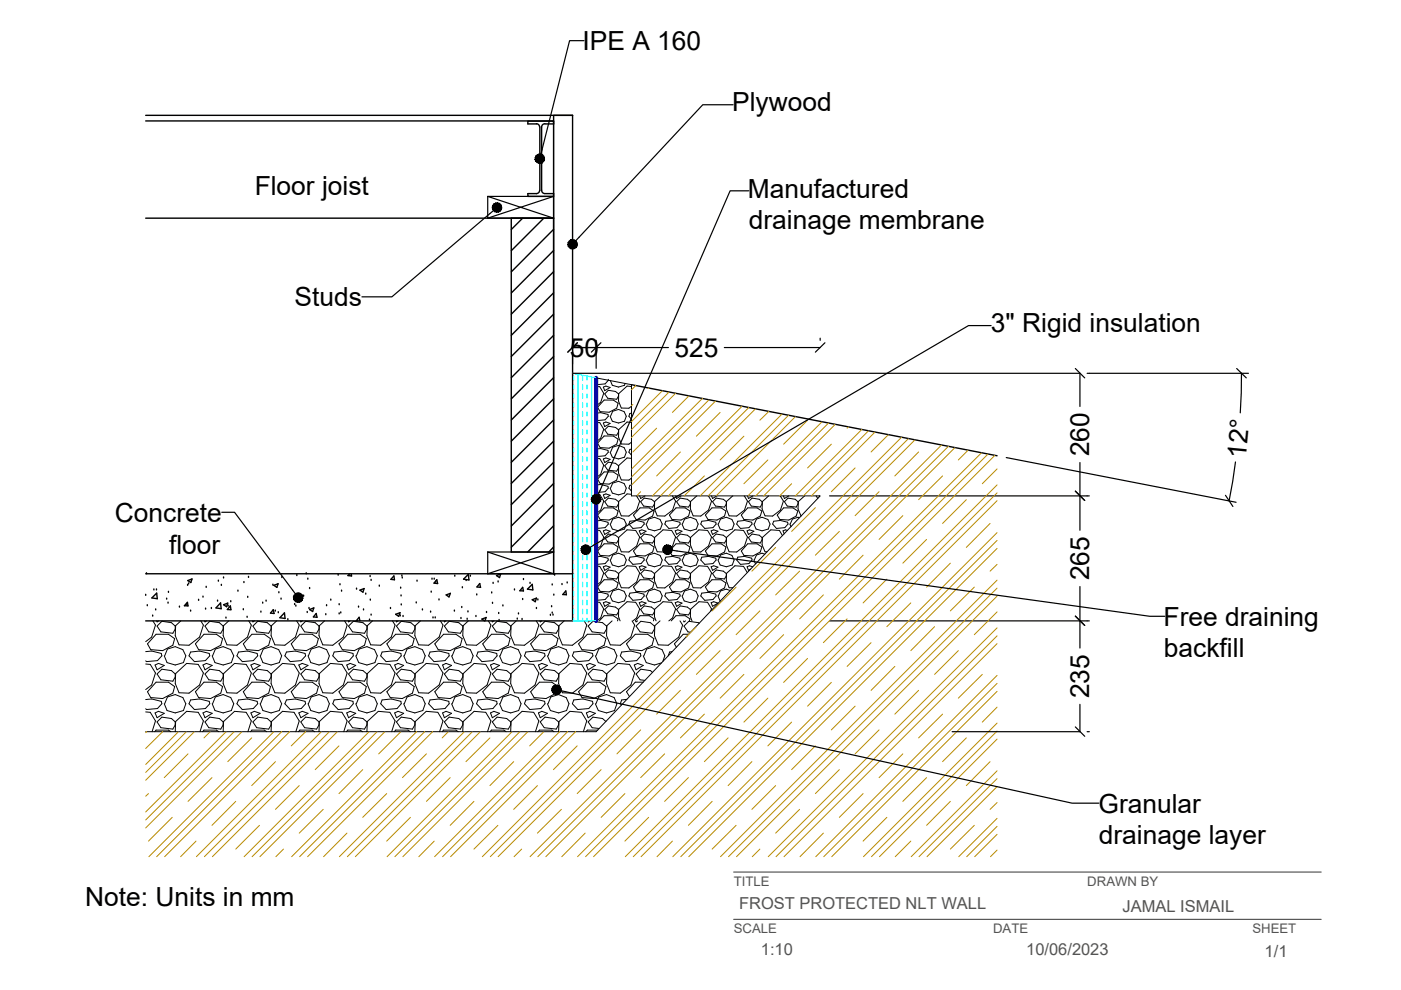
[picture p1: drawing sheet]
<svg xmlns="http://www.w3.org/2000/svg" width="297mm" height="210mm" viewBox="0 0 297 210" stroke-linecap="round" stroke-linejoin="round" font-family="sans-serif">
<defs><g id="words">
<g font-size="5.6">
<text x="123.5" y="10.6">IPE A 160</text>
<text x="155.2" y="23.6">Plywood</text>
<text x="54" y="41.3">Floor joist</text>
<text x="158.6" y="41.9">Manufactured</text>
<text x="158.8" y="48.6">drainage membrane</text>
<text x="62.5" y="65">Studs</text>
<text x="210.1" y="70.5">3&quot; Rigid insulation</text>
<text x="120.8" y="75.6">50</text>
<text x="143" y="75.6">525</text>
<text x="231" y="96.8" transform="rotate(-90 231 96.8)">260</text>
<text x="264.1" y="97.3" transform="rotate(-85 264.1 97.3)">12°</text>
<text x="24.4" y="110.6">Concrete</text>
<text x="35.8" y="117.4">floor</text>
<text x="231" y="123" transform="rotate(-90 231 123)">265</text>
<text x="246.7" y="132.7">Free draining</text>
<text x="246.8" y="139.4">backfill</text>
<text x="231" y="148" transform="rotate(-90 231 148)">235</text>
<text x="232.9" y="172.4">Granular</text>
<text x="233" y="179">drainage layer</text>
<text x="18.1" y="192.1">Note: Units in mm</text>
</g>
<g font-size="3.5" fill="#545454">
<text x="156.7" y="192.7">FROST PROTECTED NLT WALL</text>
<text x="238" y="193.4">JAMAL ISMAIL</text>
<text x="161.3" y="202.5">1:10</text>
<text x="217.6" y="202.5">10/06/2023</text>
<text x="268.1" y="202.9">1/1</text>
</g>
<g font-size="2.8" fill="#545454">
<text x="155.6" y="187.9">TITLE</text>
<text x="230.5" y="187.9">DRAWN BY</text>
<text x="155.6" y="197.9">SCALE</text>
<text x="210.6" y="197.9">DATE</text>
<text x="265.5" y="197.9">SHEET</text>
</g>
</g></defs>
<!-- layer: DRAINING BACKFILL -->
<g fill="none" stroke="#000" stroke-width=".21">
<path d="M126.4 95.2l1-.1 1.5 .4 .1 .4-.7 .7-1.7 .2-.2-.2M126.4 87.6l1-.1 1.5 .4 .1 .4-.7 .7-1.7 .2-.2-.2M126.4 81.9l.8 .1 .8 1.4-.6 1.9-1 .7M126.4 89.6h.8l.8 1.4-.6 1.9-1 .8M126.4 97.2h.8l.8 1.4-.6 1.9-1 .8M127.9 97.3l.6-.2 .9 .3-1.2 .7zM127.9 89.7l.6-.2 .9 .3-1.2 .7zM127.9 82.1l.6-.2 .9 .3-1.2 .6zM128.1 92.4h1.9l1 .7-.2 1.1-1.7 .8-1.9-.1-.5-.9zM128.1 84.8h1.9l1 .7-.2 1.1-1.7 .8-1.9-.1-.5-1zM128.2 98.7l.8-.7 1.5 .2 .6 .5v.5l-.3 .7-2-.2zM128.2 91.1l.8-.7 1.5 .2 .6 .5v.5l-.3 .7-2-.2z"/>
<path d="M128.2 83.5l.8-.8 1.5 .3 .6 .5v.5l-.3 .7-2-.3zM129 80.6h.1M129 80.6l-.7 .8-1.7 .2-.2-.2M129.4 88.3l.4 1 1.3 .4 1.3-.4 .4-1-.5-1-1.2-.5-1.2 .4-.5 1.1M129.4 95.9l.4 1 1.3 .4 1.3-.4 .4-1-.5-1-1.2-.5-1.2 .4-.5 1.1M129.4 80.7l.4 1 1.3 .4 1.3-.4 .1-.4M133.9 95.2l-.4 .1-.2 .6 .6 .6M133.9 87.6l-.4 .1-.2 .6 .6 .6M133.9 97.2l-.9-.1-1.8 1.6-.1 1.6 .6 1.5h1.6l.6-.4M133.9 89.6l-.9-.1-1.8 1.6-.1 1.6 .6 1.4 1.6 .1 .6-.4M133.9 81.9h-.9l-1.8 1.6-.1 1.5 .6 1.5 1.6 .1 .6-.5M126.4 118.1l1-.1 1.5 .3 .1 .4-.7 .8-1.7 .2-.2-.2"/>
<path d="M126.4 110.4l1-.1 1.5 .4 .1 .4-.7 .8-1.7 .1-.2-.1M126.4 102.8l1-.1 1.5 .4 .1 .4-.7 .8-1.7 .1-.2-.1M126.4 104.8h.8l.8 1.4-.6 1.9-1 .8M126.4 112.4l.8 .1 .8 1.4-.6 1.9-1 .7M127.9 112.6l.6-.3 .9 .3-1.2 .7zM127.9 104.9l.6-.2 .9 .3-1.2 .7zM128.1 115.3h1.9l1 .7-.2 1-1.7 .9-1.9-.1-.5-1zM128.1 107.7h1.9l1 .7-.2 1-1.7 .9-1.9-.2-.5-.9zM128.1 100.1h1.9l1 .6-.2 1.1-1.7 .8-1.9-.1-.5-.9zM128.2 114l.8-.8 1.5 .3 .6 .5v.5l-.3 .6-2-.2zM128.2 106.4l.8-.8 1.5 .3 .6 .5v.4l-.3 .7-2-.2zM129.4 103.5l.4 1 1.3 .4 1.3-.4 .4-1-.5-1-1.2-.4-1.2 .3-.5 1.1"/>
<path d="M129.4 111.1l.4 1.1 1.3 .4 1.3-.4 .4-1.1-.5-1-1.2-.4-1.2 .4-.5 1M129.4 118.7l.4 1.1 1.3 .4 1.3-.4 .4-1.1-.5-.9-1.2-.5-1.2 .4-.5 1M131.2 113.9l1.8-1.6 1.8 .2 .8 1.4-.6 1.9-1.7 1.2h-1.6l-.6-1.5zM133.5 118.1l1.5-.1 1.5 .3 .1 .4-.7 .8-1.7 .2-.9-1zM133.5 110.5l1.5-.2 1.5 .4 .1 .4-.7 .8-1.7 .1-.9-.9zM133.9 102.9h-.4l-.2 .6 .6 .6M133.9 104.8l-.9-.1-1.8 1.6-.1 1.6 .6 1.5h1.6l1.7-1.3 .6-1.9-.7-1.1M135.5 112.6l.6-.3 .9 .3-1.2 .7zM135.6 105.1l.2 .6 1-.6M135.7 115.3h2l1 .7-.3 1-1.6 .9-1.9-.1-.6-1zM135.7 107.7h2l1 .7-.3 1-1.6 .9-1.9-.2-.6-.9zM135.8 106.4l.8-.8 1.5 .3 .7 .5v.4l-.4 .7-1.9-.2z"/>
<path d="M135.8 114l.8-.8 1.5 .3 .7 .5v.5l-.4 .6-1.9-.2zM137 111.1l.4 1.1 1.4 .4 1.2-.4 .4-1.1-.5-1-1.1-.4-1.3 .4-.4 1M137 118.7l.4 1.1 1.4 .4 1.2-.4 .4-1.1-.5-.9-1.1-.5-1.3 .4-.4 1M138.8 113.9l1.8-1.6 1.8 .2 .8 1.4-.6 1.9-1.6 1.2h-1.7l-.5-1.5zM140.1 105.1l-1.3 1.2v1.6l.5 1.5h1.7l1.6-1.3 .6-1.9-.6-1.1M141.2 118.1l1.4-.1 1.5 .3 .1 .4-.7 .8-1.7 .2-.8-1zM141.2 110.5l1.4-.2 1.5 .4 .1 .4-.7 .8-1.7 .1-.8-.9zM143.2 112.6l.5-.3 .9 .3-1.1 .7zM143.2 105.1l.3 .6 .9-.6M143.3 115.3h2l1 .7-.3 1-1.6 .9-1.9-.1-.6-1zM143.3 107.7h2l1 .7-.3 1-1.6 .9-1.9-.2-.6-.9zM143.5 114l.7-.8 1.5 .3 .7 .5v.5l-.4 .6-1.9-.2z"/>
<path d="M143.5 106.4l.7-.8 1.5 .3 .7 .5v.4l-.4 .7-1.9-.2zM144.6 111.1l.5 1.1 1.3 .4 1.2-.4 .4-1.1-.4-1-1.2-.4-1.3 .4-.4 1M144.6 118.7l.5 1.1 1.3 .4 1.2-.4 .4-1.1-.4-.9-1.2-.5-1.3 .4-.4 1M146.4 113.9l1.8-1.6 1.8 .2 .9 1.4-.7 1.9-1.6 1.2h-1.6l-.6-1.5zM147.7 105.1l-1.3 1.2v1.6l.6 1.5h1.6l1.6-1.3 .7-1.9-.7-1.1M148.8 118.1l1.4-.1 1.6 .3v.4l-.6 .8-1.8 .2-.8-1zM148.8 110.5l1.4-.2 1.6 .4v.4l-.6 .8-1.8 .1-.8-.9zM150.8 112.6l.5-.3 .9 .3-1.1 .7zM150.9 105.1l.2 .6 .9-.6M150.9 115.3h2l1 .7-.3 1-1.6 .9-1.9-.1-.6-1zM150.9 107.7h2l1 .7-.3 1-1.6 .9-1.9-.2-.6-.9zM151.1 114l.7-.8 1.6 .3 .6 .5v.5l-.4 .6-1.9-.2z"/>
<path d="M151.1 106.4l.7-.8 1.6 .3 .6 .5v.4l-.4 .7-1.9-.2zM152.2 111.1l.5 1.1 1.3 .4 1.3-.4 .3-1.1-.4-1-1.2-.4-1.2 .4-.5 1M152.2 118.7l.5 1.1 1.3 .4 1.3-.4 .3-1.1-.4-.9-1.2-.5-1.2 .4-.5 1M154 113.9l1.8-1.6 1.8 .2 .9 1.4-.7 1.9-1.6 1.2h-1.6l-.6-1.5zM155.3 105.1l-1.3 1.2v1.6l.6 1.5h1.6l1.6-1.3 .7-1.9-.7-1.1M156.4 118.1l1.4-.1 1.6 .3 .1 .4-.7 .8-1.8 .2-.8-1zM156.4 110.5l1.4-.2 1.6 .4 .1 .4-.7 .8-1.8 .1-.8-.9zM158.4 112.6l.5-.3 .9 .3-1.1 .7zM158.5 105.1l.2 .6 .9-.6M158.5 115.3h2l1 .7-.3 1-1.6 .9-1.9-.1-.5-1zM158.5 107.7h2l1 .7-.3 1-1.6 .9-1.9-.2-.5-.9zM158.7 114l.8-.8 1.5 .3 .6 .5v.5l-.4 .6-1.9-.2z"/>
<path d="M158.7 106.4l.8-.8 1.5 .3 .6 .5v.4l-.4 .7-1.9-.2zM159.8 111.1l.5 1.1 1.3 .4 1.3-.4 .4-1.1-.5-1-1.2-.4-1.2 .4-.5 1M159.8 118.7l.4 .8M162.2 117.5l-.6-.2-1.2 .4-.5 1M163 105.1l-1.3 1.2-.1 1.6 .6 1.5h1.6l1.7-1.3 .6-1.9-.7-1.1M164 110.5l1.5-.2 1.5 .4 .1 .4-.7 .8-1.8 .1-.8-.9zM165.9 113.6l-.6-1.1-1.9-.2-1.7 1.6-.1 1.6 .6 1.5h.4M166.1 105.1l.2 .6 .9-.6M166.1 107.7h2l1 .7-.3 1-1.6 .9-1.9-.2-.5-.9zM166.3 106.4l.8-.8 1.5 .3 .6 .5v.4l-.4 .7-1.9-.2zM166.9 112.5l-.4-.2-.5 .3 .3 .6M167.5 111.1l.2 .6"/>
<path d="M169.5 109.8l-.3-.1-1.2 .4-.5 1M170.6 105.1l-1.3 1.2-.1 1.6 .7 1.5M173 105.1l.4 .6M173.7 105.1l.1 .2M30.9 138.2l1.3-.2 2 .5 .1 .6-.9 1-2.3 .2-.2-.2M32.4 131.6l.6 .9-.8 2.6-1.3 .9M33.1 134.5h2.6l1.3 .9-.4 1.4-2.1 1.2-2.6-.3-.6-1.2zM33.2 131.6l.1 .3 .3-.3M33.3 132.7l1-1 2.1 .3 .8 .7v.7l-.6 .9-2.5-.3zM34.8 139.1l.6 1.4 1.8 .5 1.7-.5 .5-1.4-.6-1.4-1.6-.6-1.7 .5-.6 1.5M38.3 131.6l-1.1 1.1v2.1l.8 1.9 2.1 .1 2.2-1.7 .8-2.6-.5-.9M40.4 138.2l1.9-.2 2.1 .5 .1 .6-1 1-2.3 .2-1.1-1.2z"/>
<path d="M43.3 134.5h2.6l1.3 .9-.4 1.4-2.2 1.2-2.5-.3-.7-1.2zM43.4 131.6l.1 .3 .3-.3M43.5 132.7l1-1 2 .3 .8 .7v.7l-.5 .9-2.5-.3zM45 139.1l.6 1.4 1.7 .5 1.8-.5 .5-1.4-.7-1.4-1.6-.6-1.6 .5-.6 1.5M48.5 131.6l-1.1 1.1-.1 2.1 .8 1.9 2.1 .1 2.3-1.7 .8-2.6-.6-.9M50.6 138.2l1.9-.2 2 .5 .1 .6-.9 1-2.3 .2-1.2-1.2zM53.4 134.5h2.6l1.3 .9-.3 1.4-2.2 1.2-2.5-.3-.7-1.2zM53.5 131.6l.1 .3 .4-.3M53.6 132.7l1-1 2.1 .3 .8 .7v.7l-.5 .9-2.6-.3zM55.1 139.1l.6 1.4 1.8 .5 1.7-.5 .5-1.4-.6-1.4-1.6-.6-1.7 .5-.6 1.5M58.7 131.6l-1.1 1.1-.1 2.1 .8 1.9 2.1 .1 2.2-1.7 .8-2.6-.5-.9M60.7 138.2l1.9-.2 2.1 .5 .1 .6-.9 1-2.4 .2-1.1-1.2z"/>
<path d="M63.6 134.5h2.6l1.3 .9-.4 1.4-2.1 1.2-2.6-.3-.6-1.2zM63.7 131.6l.1 .3 .3-.3M63.8 132.7l1-1 2 .3 .8 .7v.7l-.5 .9-2.5-.3zM65.3 139.1l.6 1.4 1.7 .5 1.7-.5 .5-1.4-.6-1.4-1.6-.6-1.6 .5-.6 1.5M68.8 131.6l-1.1 1.1-.1 2.1 .8 1.9 2.2 .1 2.2-1.7 .8-2.6-.5-.9M70.9 138.2l1.9-.2 2 .5 .1 .6-.9 1-2.3 .2-1.1-1.2zM73.7 134.5h2.7l1.3 .9-.4 1.4-2.2 1.2-2.5-.3-.7-1.2zM73.9 131.6v.3l.3-.3M73.9 132.7l1-1 2 .3 .9 .7v.7l-.5 .9-2.6-.3zM75.4 139.1l.7 1.4 1.7 .5 1.7-.5 .5-1.4-.6-1.4-1.6-.6-1.7 .5-.5 1.5M79 131.6l-1.1 1.1-.1 2.1 .8 1.9 2.1 .1 2.3-1.7 .8-2.6-.6-.9M81 138.2l2-.2 2 .5 .1 .6-.9 1-2.3 .2-1.2-1.2z"/>
<path d="M83.9 134.5h2.6l1.3 .9-.4 1.4-2.1 1.2-2.6-.3-.7-1.2zM84 131.6l.1 .3 .3-.3M84.1 132.7l1-1 2 .3 .9 .7v.7l-.6 .9-2.5-.3zM85.6 139.1l.6 1.4 1.8 .5 1.6-.5 .6-1.4-.6-1.4-1.6-.6-1.7 .5-.6 1.5M89.1 131.6l-1.1 1.1v2.1l.8 1.9 2.1 .1 2.2-1.7 .8-2.6-.5-.9M91.2 138.2l1.9-.2 2.1 .5v.6l-.9 1-2.3 .2-1.1-1.2zM94.1 134.5h2.6l1.3 .9-.4 1.4-2.2 1.2-2.5-.3-.7-1.2zM94.2 131.6v.3l.4-.3M94.2 132.7l1-1 2.1 .3 .8 .7v.7l-.5 .9-2.5-.3zM95.7 139.1l.7 1.4 1.7 .5 1.7-.5 .5-1.4-.6-1.4-1.6-.6-1.6 .5-.6 1.5M99.3 131.6l-1.1 1.1-.1 2.1 .8 1.9 2.1 .1 2.3-1.7 .8-2.6-.6-.9M101.3 138.2l2-.2 2 .5 .1 .6-.9 1-2.3 .2-1.2-1.2z"/>
<path d="M104.2 134.5h2.6l1.3 .9-.3 1.4-2.2 1.2-2.5-.3-.8-1.2zM104.3 131.6l.1 .3 .3-.3M104.4 132.7l1-1 2 .3 .9 .7v.7l-.5 .9-2.6-.3zM105.9 139.1l.6 1.4 1.8 .5 1.7-.5 .5-1.4-.6-1.4-1.6-.6-1.7 .5-.6 1.5M109.5 131.6l-1.1 1.1-.1 2.1 .8 1.9 2.1 .1 2.2-1.7 .8-2.6-.5-.9M111.5 138.2l1.9-.2 2.1 .5 .1 .6-.9 1-2.4 .2-1.1-1.2zM114.4 134.5h2.6l1.3 .9-.4 1.4-2.1 1.2-2.6-.3-.7-1.2zM114.5 131.6v.3l.4-.3M114.5 132.7l1.1-1 2 .3 .8 .7v.7l-.5 .9-2.5-.3zM116.1 139.1l.6 1.4 1.7 .5 1.7-.5 .5-1.4-.6-1.4-1.6-.6-1.6 .5-.6 1.5M119.6 131.6l-1.1 1.1-.1 2.1 .8 1.9 2.2 .1 2.2-1.7 .8-2.6-.5-.9M121.7 138.2l1.9-.2 2 .5 .1 .6-.9 1-2.3 .2-1.1-1.2z"/>
<path d="M124.5 134.5h2.7l1.3 .9-.4 1.4-2.2 1.2-2.5-.3-.7-1.2zM124.6 131.6l.1 .3 .3-.3M124.7 132.7l1-1 2 .3 .9 .7v.7l-.5 .9-2.6-.3zM126.2 139.1l.7 1.4 1.7 .5 1.7-.5 .5-1.4-.6-1.4-1.6-.6-1.7 .5-.5 1.5M126.4 125.7l1-.1 1.5 .4 .1 .4-.7 .7-1.7 .2-.2-.2M126.4 120l.8 .1 .8 1.4-.6 1.9-1 .7M126.4 127.7h.8l.8 1.4-.6 1.9-.8 .6M127.1 131.6l1-1.1h1.9l1 .7-.1 .4M127.9 127.8l.6-.2 .9 .3-1.2 .7zM127.9 120.2l.6-.2 .9 .3-1.2 .6zM128.1 122.9h1.9l1 .7-.2 1.1-1.7 .8-1.9-.1-.5-1zM128.2 129.2l.8-.7 1.5 .2 .6 .5v.5l-.3 .7-2-.2z"/>
<path d="M128.2 121.6l.8-.8 1.5 .3 .6 .5v.5l-.3 .7-2-.3zM129.4 126.4l.4 1 1.3 .4 1.3-.4 .4-1-.5-1-1.2-.5-1.2 .4-.5 1.1M129.8 131.6l-1.1 1.1-.1 2.1 .8 1.9 2.1 .1 2.3-1.7 .8-2.6-.6-.9M131.2 121.6l1.8-1.6 1.8 .1 .8 1.4-.6 1.9-1.7 1.3-1.6-.1-.6-1.5zM131.5 131.6l-.4-.8 .1-1.6 1.8-1.6 1.8 .1 .8 1.4-.6 1.9-.8 .6M131.8 138.2l2-.2 2 .5 .1 .6-.9 1-2.3 .2-1.2-1.2zM133.5 125.8l1.5-.2 1.5 .4 .1 .4-.7 .7-1.7 .2-.9-.9zM134.7 134.5h2.6l1.3 .9-.4 1.4-2.1 1.2-2.6-.3-.7-1.2zM134.7 131.6l1-1.1h2l1 .7-.2 .4M134.8 131.6l.1 .3 .3-.3M134.9 132.7l1-1 2 .3 .9 .7v.7l-.6 .9-2.5-.3zM135.5 127.8l.6-.2 .9 .3-1.2 .7z"/>
<path d="M135.5 120.2l.6-.2 .9 .3-1.2 .6zM135.7 122.9h2l1 .7-.3 1.1-1.6 .8-1.9-.1-.6-1zM135.8 121.6l.8-.8 1.5 .3 .7 .5v.5l-.4 .7-1.9-.3zM135.8 129.2l.8-.7 1.5 .2 .7 .5v.5l-.4 .7-1.9-.2zM136.4 139.1l.6 1.4 1.8 .5 1.5-.5M136.5 139.1l.6-1.5 1.7-.5 1.6 .6 .6 1.4-.5 1.1M137 126.4l.4 1 1.4 .4 1.2-.4 .4-1-.5-1-1.1-.5-1.3 .4-.4 1.1M138.8 121.6l1.8-1.6 1.8 .1 .8 1.4-.6 1.9-1.6 1.3-1.7-.1-.5-1.5zM139.1 131.6l-.3-.8v-1.6l1.8-1.6 1.8 .1 .8 1.4-.6 1.9-.8 .6M139.9 131.6l-1.1 1.1v2.1l.8 1.9 2.1 .1 2.2-1.7 .8-2.6-.5-.9M141.2 125.8l1.4-.2 1.5 .4 .1 .4-.7 .7-1.7 .2-.8-.9zM142.3 131.6l1-1.1h2l1 .7-.1 .4"/>
<path d="M142.5 138.2h-.5l-.3 .9M143.2 127.8l.5-.2 .9 .3-1.1 .7zM143.2 120.2l.5-.2 .9 .3-1.1 .6zM143.3 122.9h2l1 .7-.3 1.1-1.6 .8-1.9-.1-.6-1zM143.5 129.2l.7-.7 1.5 .2 .7 .5v.5l-.4 .7-1.9-.2zM143.5 121.6l.7-.8 1.5 .3 .7 .5v.5l-.4 .7-1.9-.3zM144.6 126.4l.5 1 1.3 .4 1.2-.4 .4-1-.4-1-1.2-.5-1.3 .4-.4 1.1M144.9 131.6l.1 .3 .4-.3M146 134.5h-1.1l-1.9 2 .4 .7M146.4 121.6l1.8-1.6 1.8 .1 .9 1.4-.7 1.9-1.6 1.3-1.6-.1-.6-1.5zM148.2 132.2l-2.2-.5-1 1 .9 1.3 .5 .1M148.8 125.8l1.4-.2 1.6 .4v.4l-.6 .7-1.8 .2-.8-.9z"/>
<path d="M150.7 129.5l.2-.4-.9-1.4-1.8-.1-1.8 1.6v1.6l.3 .8M150.8 127.8l.5-.2 .9 .3-1.1 .7zM150.8 120.2l.5-.2 .9 .3-1.1 .6zM150.9 122.9h2l1 .7-.3 1.1-1.6 .8-1.9-.1-.6-1zM151.1 121.6l.7-.8 1.6 .3 .6 .5v.5l-.4 .7-1.9-.3zM152.2 126.4l.5 1M152.7 127.4h.1M154.8 125.2l-.8-.3-1.2 .4-.5 1.1M158.4 121.4l-.8-1.3-1.8-.1-1.8 1.6v1.5l.6 1.5h.7M159.6 120.2l-.7-.2-.5 .2 .3 .7 .4-.2M30.9 148.3l1.3-.1 2 .5 .1 .5-.9 1-2.3 .2-.2-.1M30.9 140.8l1 .1 1.1 1.8-.8 2.5-1.3 1"/>
<path d="M30.9 150.9l1 .1 1.1 1.9-.8 2.2M32.8 155.1l.3-.3h2.6l.5 .3M32.9 151.2l.7-.4 1.2 .4-1.5 1zM32.9 141l.7-.3 1.2 .4-1.5 .9zM33.1 144.6h2.6l1.3 1-.4 1.4-2.1 1.1-2.6-.2-.6-1.2zM33.3 142.9l1-1 2.1 .3 .8 .7v.6l-.6 .9-2.5-.3zM33.3 153.1l1-1.1 2.1 .3 .8 .8v.6l-.6 .9-2.5-.3zM34.8 149.2l.6 1.5 1.8 .5 1.7-.5 .5-1.5-.6-1.3-1.6-.6-1.7 .5-.6 1.4M37.2 155.1v-2.1l2.4-2.2 2.4 .2 1.1 1.9-.7 2.2M37.2 142.8l2.4-2.1 2.4 .2 1.1 1.8-.8 2.5-2.2 1.8-2.1-.1-.8-2zM40.4 148.4l1.9-.2 2.1 .5 .1 .5-1 1-2.3 .2-1.1-1.2zM43 155.1l.3-.3h2.6l.5 .3"/>
<path d="M43 151.2l.8-.4 1.2 .4-1.5 1zM43 141l.8-.3 1.2 .4-1.5 .9zM43.3 144.6h2.6l1.3 1-.4 1.4-2.2 1.1-2.5-.2-.7-1.2zM43.5 142.9l1-1 2 .3 .8 .7v.6l-.5 .9-2.5-.3zM43.5 153.1l1-1.1 2 .3 .8 .8v.6l-.5 .9-2.5-.3zM45 149.2l.6 1.5 1.7 .5 1.8-.5 .5-1.5-.7-1.3-1.6-.6-1.6 .5-.6 1.4M47.3 155.1l.1-2.1 2.3-2.2 2.5 .2 1.1 1.9-.7 2.2M47.4 142.8l2.3-2.1 2.5 .2 1.1 1.8-.8 2.5-2.3 1.8-2.1-.1-.8-2zM50.6 148.4l1.9-.2 2 .5 .1 .5-.9 1-2.3 .2-1.2-1.2zM53.1 155.1l.3-.3h2.6l.5 .3M53.2 151.2l.7-.4 1.2 .4-1.5 1zM53.2 141l.7-.3 1.2 .4-1.5 .9z"/>
<path d="M53.4 144.6h2.6l1.3 1-.3 1.4-2.2 1.1-2.5-.2-.7-1.2zM53.6 142.9l1-1 2.1 .3 .8 .7v.6l-.5 .9-2.6-.3zM53.6 153.1l1-1.1 2.1 .3 .8 .8v.6l-.5 .9-2.6-.3zM55.1 149.2l.6 1.5 1.8 .5 1.7-.5 .5-1.5-.6-1.3-1.6-.6-1.7 .5-.6 1.4M57.5 155.1l.1-2.1 2.3-2.2 2.4 .2 1.1 1.9-.7 2.2M57.6 142.8l2.3-2.1 2.4 .2 1.1 1.8-.8 2.5-2.2 1.8-2.1-.1-.8-2zM60.7 148.4l1.9-.2 2.1 .5 .1 .5-.9 1-2.4 .2-1.1-1.2zM63.3 155.1l.3-.3h2.6l.5 .3M63.4 151.2l.7-.4 1.2 .4-1.5 1zM63.4 141l.7-.3 1.2 .4-1.5 .9zM63.6 144.6h2.6l1.3 1-.4 1.4-2.1 1.1-2.6-.2-.6-1.2zM63.8 142.9l1-1 2 .3 .8 .7v.6l-.5 .9-2.5-.3z"/>
<path d="M63.8 153.1l1-1.1 2 .3 .8 .8v.6l-.5 .9-2.5-.3zM65.3 149.2l.6 1.5 1.7 .5 1.7-.5 .5-1.5-.6-1.3-1.6-.6-1.6 .5-.6 1.4M67.6 155.1l.1-2.1 2.3-2.2 2.5 .2 1.1 1.9-.7 2.2M67.7 142.8l2.3-2.1 2.5 .2 1.1 1.8-.8 2.5-2.2 1.8-2.2-.1-.8-2zM70.9 148.4l1.9-.2 2 .5 .1 .5-.9 1-2.3 .2-1.1-1.2zM73.4 155.1l.3-.3h2.7l.5 .3M73.5 151.2l.7-.4 1.2 .4-1.5 1zM73.5 141l.7-.3 1.2 .4-1.5 .9zM73.7 144.6h2.7l1.3 1-.4 1.4-2.2 1.1-2.5-.2-.7-1.2zM73.9 142.9l1-1 2 .3 .9 .7v.6l-.5 .9-2.6-.3zM73.9 153.1l1-1.1 2 .3 .9 .8v.6l-.5 .9-2.6-.3zM75.4 149.2l.7 1.5 1.7 .5 1.7-.5 .5-1.5-.6-1.3-1.6-.6-1.7 .5-.5 1.4"/>
<path d="M77.8 155.1l.1-2.1 2.3-2.2 2.5 .2 1.1 1.9-.8 2.2M77.9 142.8l2.3-2.1 2.5 .2 1.1 1.8-.8 2.5-2.3 1.8-2.1-.1-.8-2zM81 148.4l2-.2 2 .5 .1 .5-.9 1-2.3 .2-1.2-1.2zM83.6 155.1l.3-.3h2.6l.5 .3M83.7 151.2l.7-.4 1.2 .4-1.5 1zM83.7 141l.7-.3 1.2 .4-1.5 .9zM83.9 144.6h2.6l1.3 1-.4 1.4-2.1 1.1-2.6-.2-.7-1.2zM84.1 142.9l1-1 2 .3 .9 .7v.6l-.6 .9-2.5-.3zM84.1 153.1l1-1.1 2 .3 .9 .8v.6l-.6 .9-2.5-.3zM85.6 149.2l.6 1.5 1.8 .5 1.6-.5 .6-1.5-.6-1.3-1.6-.6-1.7 .5-.6 1.4M88 155.1v-2.1l2.4-2.2 2.4 .2 1.1 1.9-.7 2.2M88 142.8l2.4-2.1 2.4 .2 1.1 1.8-.8 2.5-2.2 1.8-2.1-.1-.8-2z"/>
<path d="M91.2 148.4l1.9-.2 2.1 .5v.5l-.9 1-2.3 .2-1.1-1.2zM93.8 155.1l.3-.3h2.6l.4 .3M93.8 151.2l.8-.4 1.1 .4-1.5 1zM93.8 141l.8-.3 1.1 .4-1.5 .9zM94.1 144.6h2.6l1.3 1-.4 1.4-2.2 1.1-2.5-.2-.7-1.2zM94.2 142.9l1-1 2.1 .3 .8 .7v.6l-.5 .9-2.5-.3zM94.2 153.1l1-1.1 2.1 .3 .8 .8v.6l-.5 .9-2.5-.3zM95.7 149.2l.7 1.5 1.7 .5 1.7-.5 .5-1.5-.6-1.3-1.6-.6-1.6 .5-.6 1.4M98.1 155.1l.1-2.1 2.3-2.2 2.5 .2 1.1 1.9-.7 2.2M98.2 142.8l2.3-2.1 2.5 .2 1.1 1.8-.8 2.5-2.3 1.8-2.1-.1-.8-2zM101.3 148.4l2-.2 2 .5 .1 .5-.9 1-2.3 .2-1.2-1.2zM103.9 155.1l.3-.3h2.6l.5 .3"/>
<path d="M104 151.2l.7-.4 1.2 .4-1.5 1zM104 141l.7-.3 1.2 .4-1.5 .9zM104.2 144.6h2.6l1.3 1-.3 1.4-2.2 1.1-2.5-.2-.8-1.2zM104.4 142.9l1-1 2 .3 .9 .7v.6l-.5 .9-2.6-.3zM104.4 153.1l1-1.1 2 .3 .9 .8v.6l-.5 .9-2.6-.3zM105.9 149.2l.6 1.5 1.8 .5 1.7-.5 .5-1.5-.6-1.3-1.6-.6-1.7 .5-.6 1.4M108.3 155.1l.1-2.1 2.3-2.2 2.4 .2 1.1 1.9-.7 2.2M108.4 142.8l2.3-2.1 2.4 .2 1.1 1.8-.8 2.5-2.2 1.8-2.1-.1-.8-2zM111.5 148.4l1.9-.2 2.1 .5 .1 .5-.9 1-2.4 .2-1.1-1.2zM114 155.1l.4-.3h2.6l.5 .3M114.2 151.2l.7-.4 1.2 .4-1.6 1zM114.2 141l.7-.3 1.2 .4-1.6 .9z"/>
<path d="M114.4 144.6h2.6l1.3 1-.4 1.4-2.1 1.1-2.6-.2-.7-1.2zM114.5 142.9l1.1-1 2 .3 .8 .7v.6l-.5 .9-2.5-.3zM114.5 153.1l1.1-1.1 2 .3 .8 .8v.6l-.5 .9-2.5-.3zM116.1 149.2l.6 1.5 1.7 .5 1.7-.5 .5-1.5-.6-1.3-1.6-.6-1.6 .5-.6 1.4M118.4 155.1l.1-2.1 2.3-2.2 2.5 .2 1.1 1.9-.7 2.2M118.5 142.8l2.3-2.1 2.5 .2 1.1 1.8-.8 2.5-2.2 1.8-2.2-.1-.8-2zM121.7 148.4l1.9-.2 2 .5 .1 .5-.9 1-2.3 .2-1.1-1.2zM124.3 151.2l.7-.4 1.2 .4-1.5 1zM124.3 141l.7-.3 1.2 .4-1.5 .9zM124.5 144.6h2.7l1.3 1-.4 1.4-2.2 1.1-2.5-.2-.7-1.2zM124.7 142.9l1-1 2 .3 .9 .7v.6l-.5 .9-2.6-.3zM126.2 149.2l.7 1.5 1.7 .5 1.7-.5 .5-1.5-.6-1.3-1.6-.6-1.7 .5-.5 1.4"/>
<path d="M126.7 154.8h-2.2l-.3 .3M128.5 153l-.8-.7-2-.3-1 1.1 .8 1.2 1.5 .2M128.7 142.8l2.3-2.1 2.5 .2 1.1 1.8-.8 2.5-2.3 1.8-2.1-.1-.8-2zM132.9 148.3l-1.1 .1-.3 .8 .3 .3M134.5 141l.7-.3 1.2 .4-1.5 .9zM136.4 144.6h-1.7l-1.9 2.1 .7 1M138.3 142.6l-.4-.4-2-.3-1 1 .8 1.2 1 .2"/>
</g>
<!-- layer: GRANULAR LAYER -->
<path d="M126.4 80.1l7.5 1.5v23.5h40l-47.5 50h-95.5" fill="none" stroke="#000" stroke-width=".21"/>
<!-- layer: RIGID INSULATION -->
<g fill="none" stroke="#0ff" stroke-width=".25">
<path d="M121.4 79.1l5 1M121.6 79.7v.9M122.5 79.4v52.2M123.5 79.7v.9M124.4 79.7v.9M125.4 79.9v51.7M121.6 81.6v.9M121.6 83.5v.9M121.6 85.4v.9M121.6 87.3v1M121.6 89.2v1M121.6 91.1v1"/>
<path d="M121.6 93v1M121.6 94.9v1M121.6 96.8v1M121.6 98.7v1M123.5 81.6v.9M123.5 83.5v.9M123.5 85.4v.9M123.5 87.3v1M123.5 89.2v1M123.5 91.1v1M123.5 93v1M123.5 94.9v1"/>
<path d="M123.5 96.8v1M123.5 98.7v1M124.4 81.6v.9M124.4 83.5v.9M124.4 85.4v.9M124.4 87.3v1M124.4 89.2v1M124.4 91.1v1M124.4 93v1M124.4 94.9v1M124.4 96.8v1M124.4 98.7v1"/>
<path d="M126.4 80.1v.5M126.4 81.6v.9M126.4 83.5v.9M126.4 85.4v.9M126.4 87.3v1M126.4 89.2v1M126.4 91.1v1M126.4 93v1M126.4 94.9v1M126.4 96.8v1M126.4 98.7v1M121.6 100.7v.9"/>
<path d="M121.6 102.6v.9M121.6 104.5v.9M121.6 106.4v.9M121.6 108.3v.9M121.6 110.2v.9M121.6 112.1v.9M121.6 113.9v1M121.6 115.9v.9M121.6 117.8v.9M121.6 119.7v.9M123.5 100.7v.9M123.5 102.6v.9"/>
<path d="M123.5 104.5v.9M123.5 106.4v.9M123.5 108.3v.9M123.5 110.2v.9M123.5 112.1v.9M123.5 113.9v1M123.5 115.9v.9M123.5 117.8v.9M123.5 119.7v.9M124.4 100.7v.9M124.4 102.6v.9M124.4 104.5v.9"/>
<path d="M124.4 106.4v.9M124.4 108.3v.9M124.4 110.2v.9M124.4 112.1v.9M124.4 113.9v1M124.4 115.9v.9M124.4 117.8v.9M124.4 119.7v.9M126.4 100.7v.9M126.4 102.6v.9M126.4 104.5v.9M126.4 106.4v.9"/>
<path d="M126.4 108.3v.9M126.4 110.2v.9M126.4 112.1v.9M126.4 113.9v1M126.4 115.9v.9M126.4 117.8v.9M126.4 119.7v.9M121.4 131.6h5M121.6 121.6v.9M121.6 123.5v.9M121.6 125.4v1M121.6 127.3v1"/>
<path d="M121.6 129.2v1M121.6 131.1v.5M123.5 121.6v.9M123.5 123.5v.9M123.5 125.4v1M123.5 127.3v1M123.5 129.2v1M123.5 131.1v.5M124.4 121.6v.9M124.4 123.5v.9M124.4 125.4v1M124.4 127.3v1"/>
<path d="M124.4 129.2v1M124.4 131.1v.5M126.4 121.6v.9M126.4 123.5v.9M126.4 125.4v1M126.4 127.3v1M126.4 129.2v1M126.4 131.1v.5"/>
</g>
<!-- layer: PLYWOOD -->
<path d="M117.4 121.7v-97.2h4v107.1" fill="none" stroke="#000" stroke-width=".3"/>
<!-- layer: STUDS -->
<path d="M103.4 46.3l14-4.7h-14l14 4.7M103.4 41.6v4.7M103.4 46.3h14M117.4 41.6v4.7M103.4 117v4.7M103.4 117h14M103.4 117l14 4.7M117.4 117v4.7M117.4 117l-14 4.7M103.4 121.7h14" fill="none" stroke="#000" stroke-width=".25"/>
<!-- layer: DRAINING MEMBRANE -->
<path d="M126.4 80.1v51.5" fill="none" stroke="#00d" stroke-width=".89"/>
<!-- layer: CONCRETE FLOOR -->
<g fill="none" stroke="#000" stroke-width=".3">
<path d="M30.9 126.2h.1M30.9 131.6h90.5M30.9 121.7h90.5M31.1 121.7h.1M31.2 128.4h.1M32.4 130.6h.1M32.6 125.1h.1M33 129.3h.1M33.2 125.1h.1M33.2 125.8l.1 1.1-1.1-.1zM35.3 127h.1M35.6 127.9h.1"/>
<path d="M35.7 125.6h.1M38 128.7h.1M39.6 128.3h.1M39.7 127.7l.2 .8-.8-.1zM39.8 124.1h.1M39.8 123.1l.9-.3-.2 .7zM40 123.8h.1M40.4 129.6h.1M42.1 127.3h.1M43 126.6h.1M43.6 129.1h.1M43.7 124.5h.1"/>
<path d="M44.8 129h.1M46.1 127.5h.1M46.3 123.2h.1M46.8 127.8l.1 1.3-1.1-.2zM46.9 124.1h.1M47.4 122.5h.1M47.4 128.2l.9-.3-.3 .7zM47.9 131h.1M48.4 128.5h.1M48.8 128.5l.2 .8-.8-.1zM48.9 127.6h.1M50.4 125.3h.1"/>
<path d="M51.6 129.3h.1M51.7 123.5h.1M52.4 130.9h.1M52.5 126.6h.1M52.7 122.4h.1M55.3 129.8h.1M55.7 127.9h.1M56.4 127.5h.1M57.9 124.1h.1M57.9 129.3l.2 .8-.8-.1zM58.1 124.1l.9-.3-.3 .7zM58.4 129.6h.1"/>
<path d="M59 129.9h.1M59.1 125.7h.1M59.6 127h.1M59.8 122.5h.1M60.3 129.9l.1 1.2-1.1-.1zM61 131.4h.1M62.5 128.2h.1M62.7 128.5h.1M62.9 122h.1M64.4 126.4h.1M64.9 121.7h.1M65.1 129.9h.1"/>
<path d="M65.3 122.8h.1M65.5 129h.1M65.6 124.8h.1M65.6 129.2l.9-.3-.2 .8zM67 130.1l.2 .8-.8-.1zM69.1 130.3h.1M69.2 128.4h.1M70.1 127.2h.1M71.7 121.9h.1M71.9 128.2h.1M71.9 130.2h.1M72.1 124h.1"/>
<path d="M72.2 129.9h.1M72.4 125.3h.1M74.2 121.7l-.4 .3 .7 .1v-.4M75.6 124.9h.1M75.8 131.6h-.2l.5-.7 .2 .7M76 128.7h.1M76.3 125.1l.9-.3-.3 .7zM77.1 129.3h.1M77.5 126h.1M78.3 131.5h.1M78.5 122.2h.1M78.5 127.2h.1"/>
<path d="M78.7 123h.1M78.7 130.4h.1M80.4 124.3h.1M82.8 129h.1M83.5 122.1l.1 .8-.7-.1zM83.9 130.2l.9-.3-.3 .8zM84.9 130.6h.1M84.9 124.7h.1M85 126.4h.1M85.1 128.3h.1M85.2 122.1h.1M85.3 122.5h.1"/>
<path d="M85.5 130.7h.1M88.3 127.8h.1M88.4 123.2h.1M89.6 129.3h.1M91.3 129.8h.1M91.4 125.5h.1M91.6 122.8h.1M91.8 131h.1M92.1 122.8h.1M92.3 131h.1M92.4 123.4h.1M92.6 122.9l.2 .8-.8-.1z"/>
<path d="M93.1 127.2h.1M94.6 126.1l.9-.3-.3 .8zM96.3 129.6h.1M96.4 122.2h.1M97.7 131.1h.1M97.9 128.8h.1M98 124.6h.1M98.3 122.8l1-1 .1 1.2zM98.8 123.1h.1M99 131.3h.1M99.2 129.7h.1M99.7 122.2h.1"/>
<path d="M100.9 130.7h.1M101.1 126.1h.1M101.7 123.7l.2 .8-.8-.1zM102.7 131.6l-.5-.3 .9-.4-.3 .7M103.2 129.9h.1M104.3 125.7h.1M104.4 127.9h.1M104.5 123.7h.1M105.3 122l.9-.3-.3 .8zM105.6 123.4h.1M105.7 130.1h.1M105.8 131.6h.1"/>
<path d="M106.6 128.5h.1M109.1 125.1h.1M109.7 131.3h.1M109.9 130.2h.1M110.7 131.3h.1M110.8 127.1h.1M110.8 124.5l.2 .8h-.8zM111 122.9h.1M111.8 124.9l1-1 .2 1.2zM112.4 123.7h.1M112.8 127.2l.9-.4-.2 .8zM113.7 129h.1"/>
<path d="M114 127.2h.1M116.7 130.5h.1M117 128.6h.1M117.1 124h.1M117.1 130h.1M117.2 130.4h.1M117.4 126.2h.1M117.6 121.9h.1M119.2 123.9h.1M120 125.3l.1 .8h-.8zM120.3 123.6h.1"/>
</g>
<!-- layer: SOIL -->
<path d="M133.9 81.6l77.5 15" fill="none" stroke="#000" stroke-width=".3"/>
<!-- layer: NLT -->
<g fill="none" stroke="#000" stroke-width=".3">
<path d="M108.4 46.3h9v70.7h-9zM110.8 46.3l-2.4 2.4M115.3 46.3l-6.9 6.9M117.4 48.6l-9 9M117.4 53.1l-9 9M117.4 57.6l-9 9M117.4 62.1l-9 9M117.4 66.6l-9 9M117.4 71.1l-9 9M117.4 75.6l-9 9M117.4 80.1l-9 9M117.4 84.6l-9 8.9"/>
<path d="M117.4 89.1l-9 8.9M117.4 93.5l-9 9M117.4 98l-9 9M117.4 102.5l-9 9M117.4 107l-9 9M117.4 111.5l-5.5 5.5M117.4 116l-1 1"/>
</g>
<!-- layer: AUX -->
<path d="M117.4 25.6v16M108.4 46.3h9" fill="none" stroke="#bf00ff" stroke-width=".3"/>
<!-- layer: FLOOR JOIST -->
<path d="M30.9 24.5h90.5M30.9 25.6h86.5M30.9 46.3h86.5" fill="none" stroke="#000" stroke-width=".3"/>
<!-- layer: IPE A 160 -->
<path d="M113.7 26.2a.7 .7 0 0 1 .7 .7l.1 13.5M113.7 26.3h-1.8v-.6h5.5v.6h-1.8M115.5 26.2a.7 .7 0 0 0-.7 .7v13.5M114.4 40.4a.7 .7 0 0 1-.7 .6M114.8 40.4a.7 .7 0 0 0 .8 .6h1.8v.6h-5.5v-.6h1.8" fill="none" stroke="#000" stroke-width=".3"/>
<!-- layer: DIMENSION -->
<g fill="none" stroke="#000" stroke-width=".25">
<path d="M121.4 79.1h107.6v7.1M121.4 71.7v5.4M121.4 73.7h20.3M122.4 72.7l-2 2M126.4 72.2v5.9M127.4 72.7l-2 2M153.6 73.7h20.3M173.9 71.7v.5M174.9 72.7l-2 2M228 78.1l2 2M230.5 79.1h34.2M262.2 78.1l2 2"/>
<path d="M263.2 79.1l-.2 8.4M213.3 97l48.8 9.5M229 98.1v14.3M261.9 97.9l-1.3 8.3M175.9 105.1h55.1M228 104.1l2 2M259.8 105l1.6 2.4M175.9 131.6h55.1M228 130.6l2 2M229 124.4v13M228 154.1l2 2M229 149.3v5.8h-27.1"/>
<path d="M230.5 155.1h.5"/>
</g>
<!-- layer: SOIL HATCH -->
<g fill="none" stroke="#b88a00" stroke-width=".21">
<path d="M134.2 85.8l-.3 .2M134.8 81.7l-.9 1M137.6 82.3l-.1 .1M139.2 90.8l-5 5M140.4 82.8l-6.5 6.6M141.8 83.1l-7.9 8M143.2 83.4l-9.3 9.3M144.3 95.8l-5.1 5.1M146.1 83.9l-3.5 3.5M148.9 84.5l-15 15M150.3 84.8l-16.4 16.4M151.7 85l-17.8 17.9"/>
<path d="M152.7 87.4l-5.1 5.1M157.3 86.1l-19 19M157.7 92.5l-5 5M158.8 86.4l-18.8 18.7M160.2 86.7l-18.5 18.4M162.8 97.5l-5.1 5.1M163 87.2l-1.9 1.9M165.8 87.8l-17.4 17.3M167.2 88l-17.1 17.1M168.6 88.3l-16.8 16.8M171.2 89.1l-5.1 5.1M174.3 89.4l-15.7 15.7"/>
<path d="M175.7 89.7l-15.5 15.4M176.3 94.2l-5.1 5M177.1 90l-15.2 15.1M179.9 90.5l-.3 .3M181.3 99.2l-5 5.1M182.7 91l-14.1 14.1M184.1 91.3l-13.8 13.8M185.5 91.6l-13.5 13.5M188.4 92.1l-3.7 3.7M191.2 92.7l-88.9 88.9M192.6 93l-88.6 88.6M194 93.2l-88.4 88.4"/>
<path d="M194.8 95.8l-5.1 5.1M199.6 94.3l-87.2 87.3M201.1 94.6l-87.1 87M202.5 94.9l-86.8 86.7M205.3 95.4l-2.1 2.1M208.1 96l-85.6 85.6M209.5 96.3l-85.4 85.3M210.9 96.5l-85.1 85.1M211.4 99.4l-3.1 3.2M135.8 104.3l-.8 .8M149.3 100.9l-4.2 4.2M164.5 116.1l-5.1 5"/>
<path d="M167.8 102.6l-2.5 2.5M172.9 107.6l-5.1 5.1M178 112.7l-5.1 5M183 117.7l-5 5.1M186.4 104.3l-5.1 5M191.4 109.3l-5 5.1M196.5 114.4l-5.1 5M199.8 100.9l-5 5M201.5 119.4l-5 5.1M204.9 105.9l-5.1 5.1M209.9 111l-5 5.1M211.4 106.2l-75.5 75.4"/>
<path d="M211.4 116.3l-65.4 65.3M211.4 104.5l-77.1 77.1M211.4 114.6l-67.1 67M211.4 102.8l-78.8 78.8M211.4 112.9l-68.8 68.7M211.4 119.7l-1.5 1.4M147.6 132.9l-2.2 2.2M152.7 138l-5.1 5M156.1 124.5l-5.1 5M161.1 129.5l-5 5.1M166.1 134.6l-5 5M169.5 121.1l-5 5"/>
<path d="M171.2 139.6l-5.1 5.1M174.6 126.1l-5.1 5.1M179.6 131.2l-5 5.1M184.7 136.3l-5.1 5M188 122.8l-5 5M193.1 127.8l-5.1 5.1M198.1 132.9l-5 5.1M203.2 138l-5.1 5M206.6 124.5l-5.1 5M211.4 126.4l-55.2 55.2M211.4 136.5l-45.2 45.1M211.4 124.7l-56.9 56.9"/>
<path d="M211.4 134.8l-46.9 46.8M211.4 123l-58.6 58.6M211.4 133.1l-48.5 48.5M211.4 129.7l-4.8 4.9M31.1 155.1l-.2 .2M34.5 155.1l-3.6 3.6M37.8 155.1l-6.9 7M39.5 155.1l-8.6 8.7M39.9 159.8l-5.1 5.1M41.2 155.1l-10.3 10.3M44.6 155.1l-1.3 1.3M47.9 155.1l-17 17.1"/>
<path d="M49.6 155.1l-18.7 18.7M51.3 155.1l-20.4 20.4M53.4 156.4l-5.1 5.1M58.1 155.1l-26.5 26.5M59.7 155.1l-26.5 26.5M61.4 155.1l-26.5 26.5M64.8 155.1l-3 3M68.1 155.1l-26.5 26.5M69.8 155.1l-26.5 26.5M71.5 155.1l-26.5 26.5M71.9 158.1l-5.1 5.1M78.3 155.1l-26.5 26.5"/>
<path d="M80 155.1l-26.5 26.5M81.6 155.1l-26.5 26.5M85 155.1l-4.7 4.7M88.3 155.1l-26.5 26.5M90 155.1l-26.5 26.5M90.4 159.8l-5.1 5.1M91.7 155.1l-26.5 26.5M95.1 155.1l-1.3 1.3M98.5 155.1l-26.5 26.5M100.1 155.1l-26.5 26.5M101.8 155.1l-26.5 26.5M103.9 156.4l-5.1 5.1"/>
<path d="M108.6 155.1l-26.5 26.5M110.2 155.1l-26.5 26.5M111.9 155.1l-26.5 26.5M115.3 155.1l-3 3M118.6 155.1l-26.5 26.5M120.3 155.1l-26.5 26.5M122 155.1l-26.5 26.5M122.4 158.1l-5.1 5.1M135.8 154.8l-5 5M140.9 159.8l-5.1 5.1M144.3 146.4l-5.1 5M149.3 151.4l-5 5"/>
<path d="M154.4 156.4l-5.1 5.1M157.7 143l-5 5M162.8 148l-5.1 5.1M167.8 153.1l-5 5M172.9 158.1l-5.1 5.1M176.3 144.7l-5.1 5M181.3 149.7l-5 5.1M186.4 154.8l-5.1 5M189.7 141.3l-5 5.1M191.4 159.8l-5 5.1M194.8 146.4l-5.1 5M199.8 151.4l-5 5"/>
<path d="M204.9 156.4l-5.1 5.1M208.3 143l-5.1 5M211.4 146.6l-35.1 35M211.4 156.7l-24.9 24.9M211.4 144.9l-36.7 36.7M211.4 155l-26.6 26.6M211.4 143.2l-38.4 38.4M211.4 153.3l-28.3 28.3M211.4 149.9l-3.1 3.2M31.5 168.3l-.6 .5M36.5 173.3l-5 5M41.6 178.3l-3.3 3.3"/>
<path d="M44.9 164.9l-5 5M50 169.9l-5.1 5.1M55 175l-5 5M58.4 161.5l-5 5.1M63.4 166.6l-5 5M68.5 171.6l-5.1 5M73.6 176.6l-5 5M76.9 163.2l-5 5.1M82 168.3l-5.1 5M87 173.3l-5 5M92.1 178.3l-3.3 3.3M95.4 164.9l-5 5"/>
<path d="M100.5 169.9l-5.1 5.1M105.6 175l-5.1 5M108.9 161.5l-5 5.1M113.9 166.6l-5 5M119 171.6l-5.1 5M124.1 176.6l-5 5M127.5 163.2l-5.1 5.1M132.5 168.3l-5 5M137.5 173.3l-5 5M142.6 178.3l-3.3 3.3M146 164.9l-5.1 5M151 169.9l-5 5.1"/>
<path d="M156.1 175l-5.1 5M159.4 161.5l-5 5.1M164.5 166.6l-5.1 5M169.5 171.6l-5 5M174.6 176.6l-5 5M178 163.2l-5.1 5.1M183 168.3l-5 5M188 173.3l-5 5M193.1 178.3l-3.3 3.3M196.5 164.9l-5.1 5M201.5 169.9l-5 5.1M206.6 175l-5.1 5"/>
<path d="M209.9 161.5l-5 5.1M211.4 166.8l-14.9 14.8M211.4 176.9l-4.7 4.7M211.4 165.1l-16.6 16.5M211.4 175.2l-6.4 6.4M211.4 163.4l-18.2 18.2M211.4 173.5l-8.1 8.1M211.4 170.2l-1.5 1.4M60.1 180l-1.6 1.6M110.6 180l-1.6 1.6M161.1 180l-1.6 1.6M211.4 180.2l-1.4 1.4"/>
</g>
<!-- layer: TEXT -->
<g fill="#000" stroke="#000" stroke-width=".21">
<path d="M114.5 33.6l-.3 1-.3-.2zM105.4 44l.8-.7 .1 .4zM120.5 52.2l.9-.4-.7 .7zM123.2 116.7l1-.1-.9 .5zM125.7 106.6l.7-.7-.4 .9zM140.7 116l.8 .5-1-.1zM63.2 126.7l.6 .8-.3 .2zM117.2 145.7l.8 .5-1-.2z"/>
<path d="M113.5 33.4l-.1 .4 1.1-.2zM113.4 33.8l1.1-.2-.9 .5zM113.6 34.1l.3 .3 .6-.8z"/>
<path d="M114.5 33.6l-.3 1 .4 .1zM114.5 33.6l.5 .9-.4 .2zM114.5 33.6l.5 .9 .3-.3z"/>
<path d="M113.9 32.8l.6 .8-.2-.9zM113.7 33l.2-.2 .6 .8zM113.7 33l-.2 .4 1 .2z"/>
<path d="M114.5 33.6l.8 .6 .1-.3zM114.5 33.6l.9-.1v.4zM114.5 33.6l.9-.1-.1-.4z"/>
<path d="M115 32.8l-.5 .8 .8-.5zM114.7 32.7l.3 .1-.5 .8zM114.3 32.7l.2 .9 .2-.9z"/>
<path d="M104.4 43.9v.4l1-.3zM104.4 44.3l1-.3-.8 .6zM104.6 44.6l.3 .3 .5-.9z"/>
<path d="M105.4 44l-.5 .9 .4 .1zM105.4 44l.3 .9-.4 .1zM105.4 44l.3 .9 .3-.1z"/>
<path d="M104.7 43.3l.7 .7-.3-1zM104.7 43.3l.7 .7-.9-.5zM104.5 43.5l-.1 .4 1 .1z"/>
<path d="M105.4 44l.6 .8 .3-.4zM105.4 44l1 .1-.1 .3zM105.4 44l1 .1-.1-.4z"/>
<path d="M105.9 43.1l-.5 .9 .8-.7zM105.5 43l.4 .1-.5 .9zM105.1 43l.3 1 .1-1z"/>
<path d="M120.7 51.1l-.2 .3 .9 .4zM120.5 51.4l.9 .4h-1zM120.4 51.8l.1 .4 .9-.4z"/>
<path d="M121.4 51.8l-.7 .7 .4 .2zM121.4 51.8v1l-.3-.1zM121.4 51.8v1l.4-.1z"/>
<path d="M121.4 50.8v1l.3-.9zM121 50.9l.4-.1v1zM120.7 51.1l.7 .7-.4-.9z"/>
<path d="M121.4 51.8l.4 .9 .3-.2zM121.4 51.8l.9 .3-.2 .4zM121.4 51.8l.9 .3 .1-.3z"/>
<path d="M121.4 51.8h1l-.1-.4zM122.1 51l.2 .4-.9 .4zM121.7 50.9l-.3 .9 .7-.8z"/>
<path d="M123.3 117.1l.3 .3 .6-.8zM124.2 116.6l-.3 .9-.3-.1zM124.2 116.6l-.3 .9h.4z"/>
<path d="M123.4 115.9l.8 .7-.5-.9zM123.4 115.9l.8 .7-1-.3zM123.2 116.3v.4l1-.1z"/>
<path d="M124.2 116.6l.1 .9 .4-.1zM124.2 116.6l.8 .6-.3 .2zM124.2 116.6l.8 .6 .2-.4z"/>
<path d="M124.4 115.6l-.2 1 .6-.8zM124.1 115.6h.3l-.2 1zM123.7 115.7l.5 .9-.1-1z"/>
<path d="M124.2 116.6l1 .2v-.4zM124.2 116.6l.9-.5 .1 .3zM124.8 115.8l-.6 .8 .9-.5z"/>
<path d="M125.5 105.5l-.1 .4h1zM125.4 105.9h1l-.9 .3zM125.5 106.2l.2 .4 .7-.7z"/>
<path d="M126.4 105.9l-.4 .9 .4 .1zM126.4 105.9l.4 .9-.4 .1zM126.4 105.9l.4 .9 .3-.2z"/>
<path d="M126 104.9l.4 1v-1zM125.7 105.1l.3-.2 .4 1zM125.7 105.1l-.2 .4 .9 .4z"/>
<path d="M126.4 105.9l.7 .7 .2-.3zM126.4 105.9h1l-.1 .4zM126.4 105.9h1l-.1-.4z"/>
<path d="M126.4 105.9l.9-.4-.2-.3zM126.8 105l.3 .2-.7 .7zM126.4 104.9v1l.4-.9z"/>
<path d="M140.5 116.4l.1 .4 .9-.3zM140.6 116.8l.9-.3-.8 .6zM140.7 117.1l.3 .3 .5-.9z"/>
<path d="M141.5 116.5l-.5 .9 .4 .1zM141.5 116.5l.3 1h-.4zM141.5 116.5l.3 1 .3-.2z"/>
<path d="M141.3 115.6l.2 .9 .2-.9zM141 115.7l.3-.1 .2 .9zM141 115.7l-.3 .3 .8 .5z"/>
<path d="M141.5 116.5l.6 .8 .3-.3zM141.5 116.5l1 .2-.1 .3zM141.5 116.5l1 .2v-.4z"/>
<path d="M141.5 116.5l1-.2-.1-.4zM142.1 115.7l.3 .2-.9 .6zM141.7 115.6l-.2 .9 .6-.8z"/>
<path d="M62.3 126.2l-.1 .4 1 .1zM62.2 126.6l1 .1-.9 .3zM62.3 127l.1 .3 .8-.6z"/>
<path d="M62.4 127.3l.3 .3 .5-.9zM63.2 126.7l-.1 1-.4-.1zM63.2 126.7l-.1 1h.4z"/>
<path d="M63 125.8l.2 .9 .2-1zM62.6 125.9l.4-.1 .2 .9zM62.6 125.9l-.3 .3 .9 .5z"/>
<path d="M63.2 126.7l.6 .8 .3-.3zM63.2 126.7l1 .2-.1 .3zM63.2 126.7l1 .2v-.4z"/>
<path d="M63.2 126.7l1-.2-.2-.4zM63.7 125.8l.3 .3-.8 .6zM63.4 125.7l-.2 1 .5-.9z"/>
<path d="M117 146v.4l1-.2zM117 146.4l1-.2-.8 .6zM117.2 146.8l.2 .3 .6-.9z"/>
<path d="M118 146.2l-.6 .9 .4 .1zM118 146.2l.2 1h-.4zM118 146.2l.2 1 .3-.1z"/>
<path d="M117.8 145.3l.2 .9 .2-.9zM117.5 145.4l.3-.1 .2 .9zM117.2 145.7l.8 .5-.5-.8z"/>
<path d="M118 146.2l.5 .9 .3-.3zM118 146.2l1 .3-.2 .3zM118 146.2l1 .3v-.4z"/>
<path d="M118 146.2l1-.1-.2-.4zM118.6 145.4l.2 .3-.8 .5zM118.2 145.3l-.2 .9 .6-.8z"/>
</g>
<path d="M114.9 31.7l-.2 1M104.6 44.6l-.7 .7M122.8 50.3l-.7 .7M125.9 115.6l-.8 .5M127.2 104l-.4 1M142.5 116.7l1 .1M62 125.1l.6 .8M119 146.5l1 .2" fill="none" stroke="#000" stroke-width=".25"/>
<!-- layer: 0 -->
<path d="M123.8 8.6h-3l-5.9 23.1M155.4 22.2h-6.4l-26.2 28.1M103.9 45.3l-20.8 17.6h-6.4M158.8 40.5h-4l-27.6 63.5M210.1 69h-4.8l-79.4 46.6M47 108.6h2.7l12.3 16.5M143.5 116.8l100.3 13.9h3.2M120 146.7l107.3 23.6h5.7" fill="none" stroke="#000" stroke-width=".25"/>
<!-- layer: Title Block -->
<path d="M155.6 184.9h124.5M155.6 194.9h124.5" fill="none" stroke="#545454" stroke-width=".25"/>
<use href="#words"/>
</svg>
